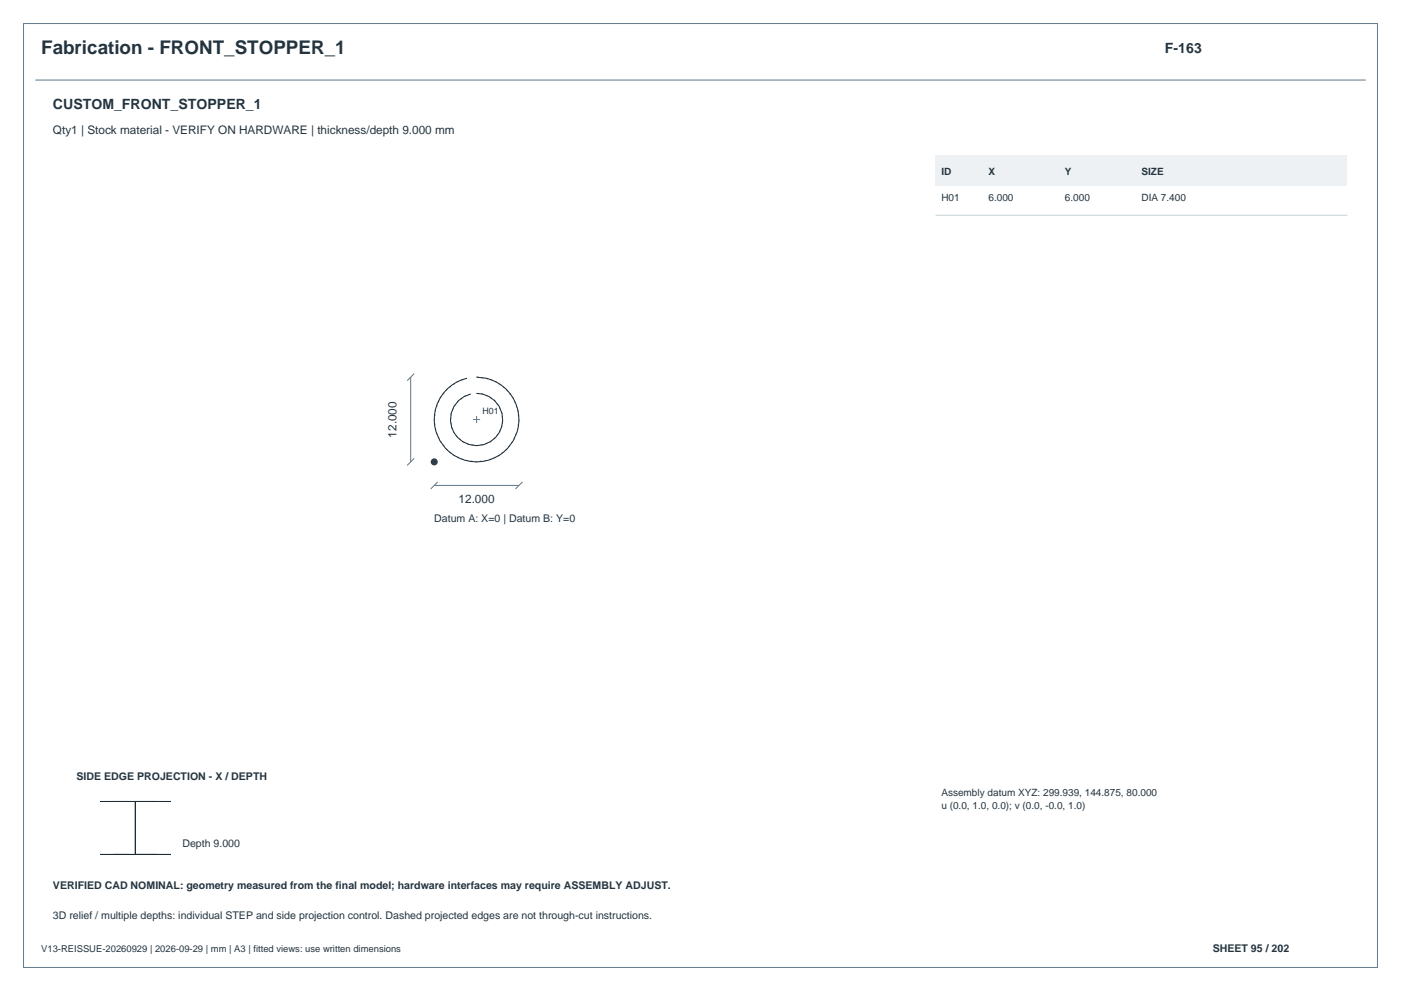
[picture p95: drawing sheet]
<svg xmlns="http://www.w3.org/2000/svg" width="420mm" height="297mm" viewBox="0 0 420 297" stroke-linecap="round" stroke-linejoin="round" font-family="sans-serif">
<defs><g id="words">
<text font-size="5.6" fill="#24343f" x="12.3" y="16.2">Fabrication - FRONT_STOPPER_1</text>
<g font-size="4.2" fill="#24343f">
<text x="349.2" y="15.9">F-163</text>
<text x="15.9" y="32.8">CUSTOM_FRONT_STOPPER_1</text>
</g>
<g font-size="3.5" fill="#24343f">
<text x="15.9" y="40.2">Qty1 | Stock material - VERIFY ON HARDWARE | thickness/depth 9.000 mm</text>
<text x="118.9" y="131.1" transform="rotate(-90 118.9 131.1)">12.000</text>
<text x="137.5" y="150.8">12.000</text>
</g>
<g font-size="3.2" fill="#24343f">
<text x="130.2" y="156.4">Datum A: X=0 | Datum B: Y=0</text>
<text x="22.9" y="233.9">SIDE EDGE PROJECTION - X / DEPTH</text>
<text x="54.7" y="254">Depth 9.000</text>
<text x="15.9" y="266.3">VERIFIED CAD NOMINAL: geometry measured from the final model; hardware interfaces may require ASSEMBLY ADJUST.</text>
<text x="15.9" y="275.5">3D relief / multiple depths: individual STEP and side projection control. Dashed projected edges are not through-cut instructions.</text>
<text x="363.6" y="285.4">SHEET 95 / 202</text>
</g>
<g font-size="3" fill="#24343f">
<text x="282.2" y="52.5">ID</text>
<text x="296.3" y="52.5">X</text>
<text x="319.3" y="52.5">Y</text>
<text x="342.2" y="52.5">SIZE</text>
<text x="282.2" y="60.1">H01</text>
<text x="296.3" y="60.1">6.000</text>
<text x="319.3" y="60.1">6.000</text>
<text x="342.2" y="60.1">DIA 7.400</text>
<text x="282.2" y="238.6">Assembly datum XYZ: 299.939, 144.875, 80.000</text>
<text x="282.2" y="242.5">u (0.0, 1.0, 0.0); v (0.0, -0.0, 1.0)</text>
</g>
<text font-size="2.8" fill="#24343f" x="12.3" y="285.4">V13-REISSUE-20260929 | 2026-09-29 | mm | A3 | fitted views: use written dimensions</text>
<text font-size="2.6" fill="#24343f" x="144.6" y="124">H01</text>
</g></defs>
<path d="M7.1 7.1h405.8v282.8h-405.8z" fill="none" stroke="#647b8a" stroke-width=".3"/>
<path d="M10.6 24h398.8M123.1 113v25.4M124.2 112l-2.1 2.1M124.2 137.4l-2.1 2.1M130.2 145.5h25.4M131.2 144.4l-2.1 2.1M156.6 144.4l-2.1 2.1" fill="none" stroke="#607687" stroke-width=".3"/>
<path d="M142.9 113a12.7 12.7 0 0 1 11.4 18.2 12.7 12.7 0 0 1-21.3 2.5 12.7 12.7 0 0 1 7-20.3M142.9 117.9a7.8 7.8 0 0 1 7 11.2 7.8 7.8 0 0 1-13.1 1.5 7.8 7.8 0 0 1 4.3-12.5" fill="none" stroke="#a4b2bd" stroke-width=".3" stroke-dasharray=".7 .7" stroke-linecap="butt"/>
<path d="M142.9 113a12.7 12.7 0 0 1 11.4 18.2 12.7 12.7 0 0 1-21.3 2.5 12.7 12.7 0 0 1 7-20.3M142.9 117.9a7.8 7.8 0 0 1 7 11.2 7.8 7.8 0 0 1-13.1 1.5 7.8 7.8 0 0 1 4.3-12.5" fill="none" stroke="#1b2932" stroke-width=".3"/>
<circle cx="130.2" cy="138.4" r="1.06" fill="#283f4e"/>
<path d="M141.8 125.7h2.1M142.9 124.7v2.1" fill="none" stroke="#607687" stroke-width=".3"/>
<path d="M280.5 46.5h123.4v9.2h-123.4z" fill-rule="evenodd" fill="#edf1f4"/>
<path d="M280.5 64.5h123.4" fill="none" stroke="#c8d3da" stroke-width=".3"/>
<path d="M38.2 240.2h-8.2h21.1h-10.5M38.2 256.1h-8.2h21.1h-10.5M39.1 240.2h-5.1h13.1h-6.5M39.1 256.1h-5.1h13.1h-6.5M40.6 240.2v15.9" fill="none" stroke="#1b2932" stroke-width=".3"/>
<use href="#words"/>
</svg>
